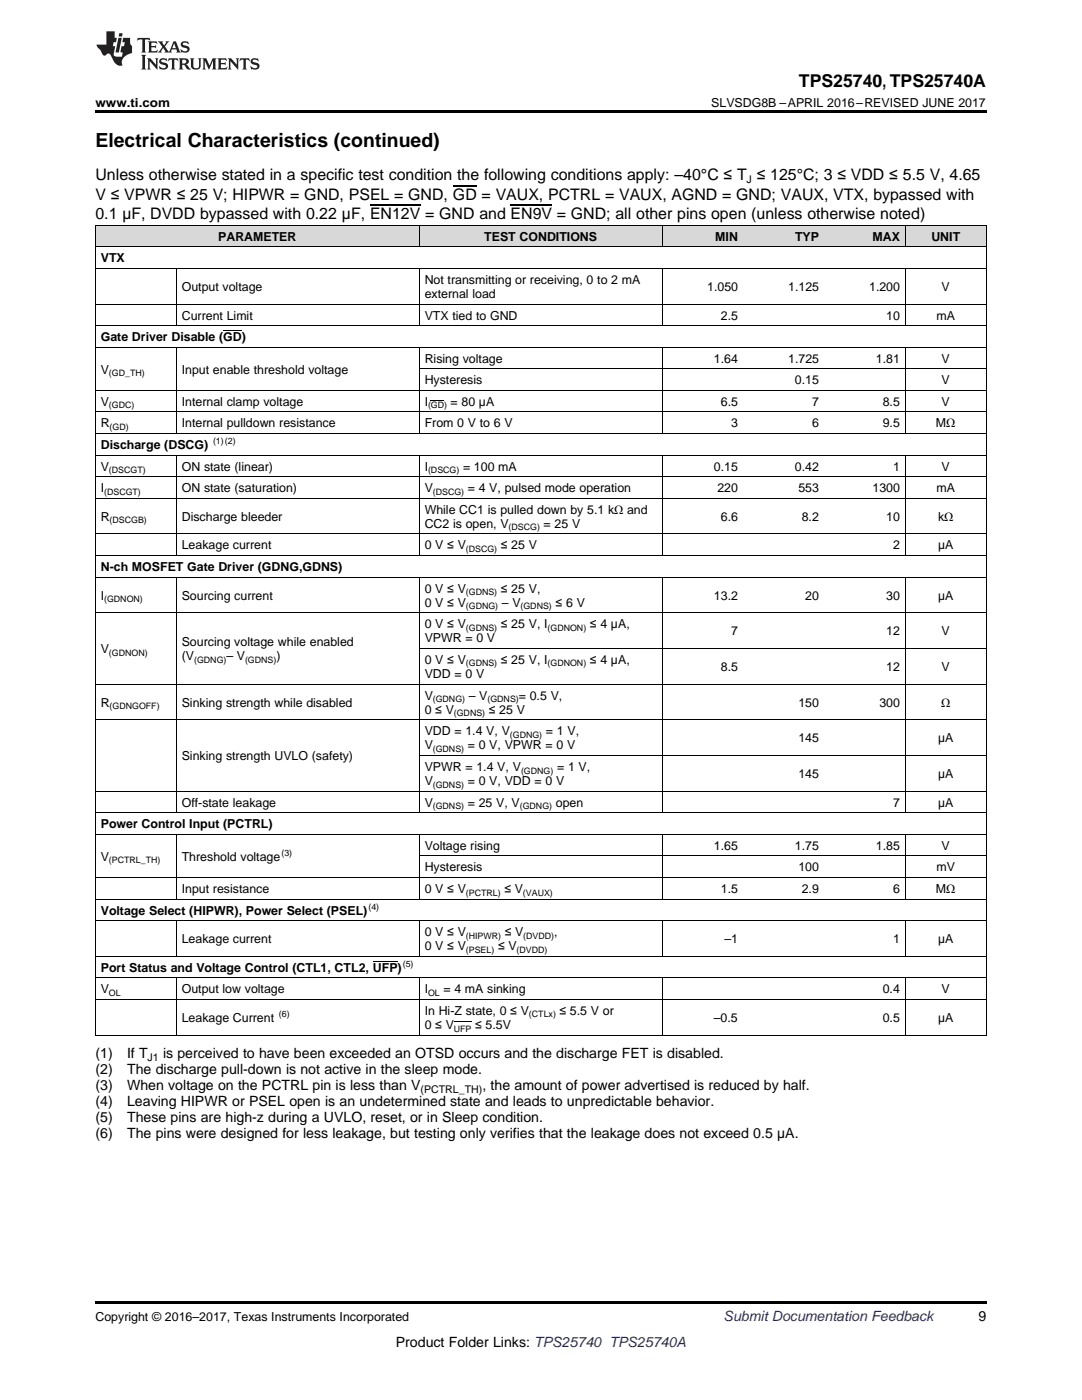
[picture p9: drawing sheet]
<svg xmlns="http://www.w3.org/2000/svg" width="216mm" height="279mm" viewBox="0 0 216 279" stroke-linecap="round" stroke-linejoin="round" font-family="sans-serif">
<defs><g id="words">
<text font-size="3.9" x="19" y="29.3">Electrical Characteristics (continued)</text>
<text font-size="3.5" x="159.4" y="17.3">TPS25740, TPS25740A</text>
<g font-size="3.2">
<text x="19" y="36">Unless otherwise stated in a specific test condition the following conditions apply: –40°C ≤ T ≤ 125°C; 3 ≤ VDD ≤ 5.5 V, 4.65</text>
<text x="19" y="39.9">V ≤ VPWR ≤ 25 V; HIPWR = GND, PSEL = GND, GD = VAUX, PCTRL = VAUX, AGND = GND; VAUX, VTX, bypassed with</text>
<text x="19" y="43.7">0.1 µF, DVDD bypassed with 0.22 µF, EN12V = GND and EN9V = GND; all other pins open (unless otherwise noted)</text>
</g>
<g font-size="2.8">
<text x="19" y="211.2">(1)</text>
<text x="19" y="214.4">(2)</text>
<text x="25.4" y="211.2">If T</text>
<text x="25.4" y="214.4">The discharge pull-down is not active in the sleep mode.</text>
<text x="32.5" y="211.2">is perceived to have been exceeded an OTSD occurs and the discharge FET is disabled.</text>
<text x="19" y="217.6">(3)</text>
<text x="19" y="220.8">(4)</text>
<text x="25.4" y="217.6">When voltage on the PCTRL pin is less than V</text>
<text x="25.4" y="220.8">Leaving HIPWR or PSEL open is an undetermined state and leads to unpredictable behavior.</text>
<text x="96.3" y="217.6">, the amount of power advertised is reduced by half.</text>
<text x="19" y="223.9">(5)</text>
<text x="19" y="227.1">(6)</text>
<text x="25.4" y="223.9">These pins are high-z during a UVLO, reset, or in Sleep condition.</text>
<text x="25.4" y="227.1">The pins were designed for less leakage, but testing only verifies that the leakage does not exceed 0.5 µA.</text>
<text x="195.3" y="263.6">9</text>
<text x="79" y="268.9">Product Folder Links: TPS25740 TPS25740A</text>
</g>
<text font-size="2.8" fill="#0000c8" x="144.4" y="263.6">Submit Documentation Feedback</text>
<g font-size="2.5">
<text x="19" y="21.4">www.ti.com</text>
<text x="141.9" y="21.4">SLVSDG8B –APRIL 2016–REVISED JUNE 2017</text>
<text x="20.1" y="52.4">VTX</text>
<text x="43.5" y="48">PARAMETER</text>
<text x="96.6" y="48">TEST CONDITIONS</text>
<text x="142.7" y="48">MIN</text>
<text x="158.6" y="48">TYP</text>
<text x="174.1" y="48">MAX</text>
<text x="185.8" y="48">UNIT</text>
<text x="36.3" y="58.1">Output voltage</text>
<text x="84.7" y="56.7">Not transmitting or receiving, 0 to 2 mA</text>
<text x="84.7" y="59.5">external load</text>
<text x="141.1" y="58.1">1.050</text>
<text x="157.3" y="58.1">1.125</text>
<text x="173.4" y="58.1">1.200</text>
<text x="187.9" y="58.1">V</text>
<text x="36.3" y="63.8">Current Limit</text>
<text x="84.7" y="63.8">VTX tied to GND</text>
<text x="143.8" y="63.8">2.5</text>
<text x="176.8" y="63.8">10</text>
<text x="186.9" y="63.8">mA</text>
<text x="20.1" y="68.1">Gate Driver Disable (GD)</text>
<text x="20.1" y="74.5">V</text>
<text x="36.3" y="74.5">Input enable threshold voltage</text>
<text x="84.7" y="72.4">Rising voltage</text>
<text x="84.7" y="76.7">Hysteresis</text>
<text x="142.5" y="72.4">1.64</text>
<text x="157.3" y="72.4">1.725</text>
<text x="158.6" y="76.7">0.15</text>
<text x="174.8" y="72.4">1.81</text>
<text x="187.9" y="72.4">V</text>
<text x="187.9" y="76.7">V</text>
<text x="20.1" y="81">V</text>
<text x="36.3" y="81">Internal clamp voltage</text>
<text x="84.7" y="81">I</text>
<text x="89.9" y="81">= 80 µA</text>
<text x="143.8" y="81">6.5</text>
<text x="162.1" y="81">7</text>
<text x="176.1" y="81">8.5</text>
<text x="187.9" y="81">V</text>
<text x="20.1" y="85.3">R</text>
<text x="20.1" y="89.6">Discharge (DSCG)</text>
<text x="36.3" y="85.3">Internal pulldown resistance</text>
<text x="84.7" y="85.3">From 0 V to 6 V</text>
<text x="145.9" y="85.3">3</text>
<text x="162.1" y="85.3">6</text>
<text x="176.1" y="85.3">9.5</text>
<text x="186.8" y="85.3">MΩ</text>
<text x="20.1" y="93.9">V</text>
<text x="36.3" y="93.9">ON state (linear)</text>
<text x="84.7" y="93.9">I</text>
<text x="92.4" y="93.9">= 100 mA</text>
<text x="142.5" y="93.9">0.15</text>
<text x="158.6" y="93.9">0.42</text>
<text x="178.2" y="93.9">1</text>
<text x="187.9" y="93.9">V</text>
<text x="20.1" y="98.2">I</text>
<text x="36.3" y="98.2">ON state (saturation)</text>
<text x="84.7" y="98.2">V</text>
<text x="93.3" y="98.2">= 4 V, pulsed mode operation</text>
<text x="143.2" y="98.2">220</text>
<text x="159.3" y="98.2">553</text>
<text x="174.1" y="98.2">1300</text>
<text x="186.9" y="98.2">mA</text>
<text x="20.1" y="103.9">R</text>
<text x="36.3" y="103.9">Discharge bleeder</text>
<text x="84.7" y="102.5">While CC1 is pulled down by 5.1 kΩ and</text>
<text x="84.7" y="105.3">CC2 is open, V</text>
<text x="108.5" y="105.3">= 25 V</text>
<text x="143.8" y="103.9">6.6</text>
<text x="160" y="103.9">8.2</text>
<text x="176.8" y="103.9">10</text>
<text x="187.2" y="103.9">kΩ</text>
<text x="20.1" y="113.9">N-ch MOSFET Gate Driver (GDNG,GDNS)</text>
<text x="36.3" y="109.6">Leakage current</text>
<text x="84.7" y="109.6">0 V ≤ V</text>
<text x="99.9" y="109.6">≤ 25 V</text>
<text x="178.2" y="109.6">2</text>
<text x="187.2" y="109.6">µA</text>
<text x="20.1" y="119.7">I</text>
<text x="36.3" y="119.7">Sourcing current</text>
<text x="84.7" y="118.3">0 V ≤ V</text>
<text x="99.9" y="118.3">≤ 25 V,</text>
<text x="142.5" y="119.7">13.2</text>
<text x="160.7" y="119.7">20</text>
<text x="176.8" y="119.7">30</text>
<text x="187.2" y="119.7">µA</text>
<text x="84.7" y="121.1">0 V ≤ V</text>
<text x="84.7" y="125.4">0 V ≤ V</text>
<text x="99.9" y="125.4">≤ 25 V, I</text>
<text x="100.2" y="121.1">– V</text>
<text x="110.8" y="121.1">≤ 6 V</text>
<text x="117.7" y="125.4">≤ 4 µA,</text>
<text x="20.1" y="130.4">V</text>
<text x="36.3" y="128.9">Sourcing voltage while enabled</text>
<text x="36.3" y="131.8">(V</text>
<text x="45.2" y="131.8">– V</text>
<text x="55.2" y="131.8">)</text>
<text x="84.7" y="128.2">VPWR = 0 V</text>
<text x="145.9" y="126.8">7</text>
<text x="176.8" y="126.8">12</text>
<text x="187.9" y="126.8">V</text>
<text x="84.7" y="132.5">0 V ≤ V</text>
<text x="84.7" y="135.3">VDD = 0 V</text>
<text x="99.9" y="132.5">≤ 25 V, I</text>
<text x="117.7" y="132.5">≤ 4 µA,</text>
<text x="143.8" y="133.9">8.5</text>
<text x="176.8" y="133.9">12</text>
<text x="187.9" y="133.9">V</text>
<text x="20.1" y="141">R</text>
<text x="36.3" y="141">Sinking strength while disabled</text>
<text x="84.7" y="139.6">V</text>
<text x="84.7" y="142.5">0 ≤ V</text>
<text x="93.6" y="139.6">– V</text>
<text x="97.5" y="142.5">≤ 25 V</text>
<text x="103.5" y="139.6">= 0.5 V,</text>
<text x="159.3" y="141">150</text>
<text x="175.5" y="141">300</text>
<text x="187.8" y="141">Ω</text>
<text x="84.7" y="146.8">VDD = 1.4 V, V</text>
<text x="84.7" y="149.6">V</text>
<text x="93.3" y="149.6">= 0 V, VPWR = 0 V</text>
<text x="108.9" y="146.8">= 1 V,</text>
<text x="159.3" y="148.2">145</text>
<text x="187.2" y="148.2">µA</text>
<text x="36.3" y="151.7">Sinking strength UVLO (safety)</text>
<text x="84.7" y="153.9">VPWR = 1.4 V, V</text>
<text x="111.2" y="153.9">= 1 V,</text>
<text x="159.3" y="155.3">145</text>
<text x="187.2" y="155.3">µA</text>
<text x="36.3" y="161">Off-state leakage</text>
<text x="84.7" y="156.7">V</text>
<text x="84.7" y="161">V</text>
<text x="93.3" y="156.7">= 0 V, VDD = 0 V</text>
<text x="93.3" y="161">= 25 V, V</text>
<text x="110.9" y="161">open</text>
<text x="178.2" y="161">7</text>
<text x="187.2" y="161">µA</text>
<text x="20.1" y="165.3">Power Control Input (PCTRL)</text>
<text x="20.1" y="171.8">V</text>
<text x="36.3" y="171.8">Threshold voltage</text>
<text x="84.7" y="169.6">Voltage rising</text>
<text x="84.7" y="173.9">Hysteresis</text>
<text x="142.5" y="169.6">1.65</text>
<text x="158.6" y="169.6">1.75</text>
<text x="159.3" y="173.9">100</text>
<text x="174.8" y="169.6">1.85</text>
<text x="186.9" y="173.9">mV</text>
<text x="187.9" y="169.6">V</text>
<text x="36.3" y="178.2">Input resistance</text>
<text x="84.7" y="178.2">0 V ≤ V</text>
<text x="100.6" y="178.2">≤ V</text>
<text x="143.8" y="178.2">1.5</text>
<text x="160" y="178.2">2.9</text>
<text x="178.2" y="178.2">6</text>
<text x="186.8" y="178.2">MΩ</text>
<text x="20.1" y="182.5">Voltage Select (HIPWR), Power Select (PSEL)</text>
<text x="36.3" y="188.2">Leakage current</text>
<text x="84.7" y="186.8">0 V ≤ V</text>
<text x="84.7" y="189.7">0 V ≤ V</text>
<text x="99.4" y="189.7">≤ V</text>
<text x="100.7" y="186.8">≤ V</text>
<text x="110.6" y="186.8">,</text>
<text x="144.5" y="188.2">–1</text>
<text x="178.2" y="188.2">1</text>
<text x="187.2" y="188.2">µA</text>
<text x="20.1" y="194">Port Status and Voltage Control (CTL1, CTL2, UFP)</text>
<text x="20.1" y="198.3">V</text>
<text x="36.3" y="198.3">Output low voltage</text>
<text x="36.3" y="204">Leakage Current</text>
<text x="84.7" y="198.3">I</text>
<text x="84.7" y="202.6">In Hi-Z state, 0 ≤ V</text>
<text x="88.5" y="198.3">= 4 mA sinking</text>
<text x="111.7" y="202.6">≤ 5.5 V or</text>
<text x="142.5" y="204">–0.5</text>
<text x="176.1" y="198.3">0.4</text>
<text x="176.1" y="204">0.5</text>
<text x="187.2" y="204">µA</text>
<text x="187.9" y="198.3">V</text>
<text x="84.7" y="205.4">0 ≤ V</text>
<text x="94.8" y="205.4">≤ 5.5V</text>
<text x="19" y="263.6">Copyright © 2016–2017, Texas Instruments Incorporated</text>
</g>
<g font-size="2.1">
<text x="149" y="36.6">J</text>
<text x="29.5" y="211.8">J1</text>
<text x="83.9" y="218.2">(PCTRL_TH)</text>
</g>
<g font-size="1.8">
<text x="21.7" y="75">(GD_TH)</text>
<text x="21.7" y="81.5">(GDC)</text>
<text x="85.4" y="81.5">(GD)</text>
<text x="21.9" y="85.8">(GD)</text>
<text x="42.5" y="88.6">(1)(2)</text>
<text x="21.7" y="94.4">(DSCGT)</text>
<text x="85.4" y="94.4">(DSCG)</text>
<text x="20.8" y="98.7">(DSCGT)</text>
<text x="86.4" y="98.7">(DSCG)</text>
<text x="21.9" y="104.4">(DSCGB)</text>
<text x="101.5" y="105.8">(DSCG)</text>
<text x="93" y="110.1">(DSCG)</text>
<text x="93" y="118.7">(GDNS)</text>
<text x="20.8" y="120.2">(GDNON)</text>
<text x="93" y="121.6">(GDNG)</text>
<text x="93" y="125.9">(GDNS)</text>
<text x="103.9" y="121.6">(GDNS)</text>
<text x="109.3" y="125.9">(GDNON)</text>
<text x="21.7" y="130.8">(GDNON)</text>
<text x="38.7" y="132.3">(GDNG)</text>
<text x="48.9" y="132.3">(GDNS)</text>
<text x="93" y="133">(GDNS)</text>
<text x="109.3" y="133">(GDNON)</text>
<text x="21.9" y="141.5">(GDNGOFF)</text>
<text x="86.4" y="140.1">(GDNG)</text>
<text x="90.6" y="142.9">(GDNS)</text>
<text x="97.3" y="140.1">(GDNS)</text>
<text x="101.7" y="147.2">(GDNG)</text>
<text x="86.4" y="150.1">(GDNS)</text>
<text x="104" y="154.4">(GDNG)</text>
<text x="86.4" y="157.2">(GDNS)</text>
<text x="86.4" y="161.5">(GDNS)</text>
<text x="103.7" y="161.5">(GDNG)</text>
<text x="21.7" y="172.3">(PCTRL_TH)</text>
<text x="56.2" y="170.8">(3)</text>
<text x="93" y="178.7">(PCTRL)</text>
<text x="104.4" y="178.7">(VAUX)</text>
<text x="73.5" y="181.5">(4)</text>
<text x="93" y="187.3">(HIPWR)</text>
<text x="93" y="190.1">(PSEL)</text>
<text x="103.1" y="190.1">(DVDD)</text>
<text x="104.4" y="187.3">(DVDD)</text>
<text x="80.4" y="193">(5)</text>
<text x="21.7" y="198.8">OL</text>
<text x="55.7" y="203">(6)</text>
<text x="85.4" y="198.8">OL</text>
<text x="105.6" y="203.1">(CTLx)</text>
<text x="90.6" y="205.9">UFP</text>
</g>
</g></defs>
<g fill="#d8d8d8">
<path d="M19 45h16.2v4.3h-16.2z"/>
<path d="M35.2 45h48.5v4.3h-48.5z"/>
<path d="M83.7 45h48.5v4.3h-48.5z"/>
<path d="M132.2 45h16.1v4.3h-16.1z"/>
<path d="M148.3 45h16.2v4.3h-16.2z"/>
<path d="M164.5 45h16.2v4.3h-16.2z"/>
<path d="M180.7 45h16.1v4.3h-16.1z"/>
</g>
<path d="M19 22h177.8v.5h-177.8zM19 259.7h177.8v.5h-177.8z" fill="#000"/>
<g fill="none" stroke="#000" stroke-width=".2">
<path d="M19 53.6h177.8M19 49.3h177.8M19 45h177.8M19.1 45v161.7M35.2 53.6v11.5M83.6 45v4.3M83.6 53.6v11.5M132.1 45v4.3M132.1 53.6v11.5M180.6 45v4.3M180.6 53.6v11.5M196.8 45v161.7"/>
<path d="M19 77.9h177.8M19 69.3h177.8M19 65h177.8M19 60.7h177.8M35.2 69.4v17.2M83.6 69.4v17.2M83.7 73.6h113.1M132.1 69.4v17.2M180.6 69.4v17.2M19 99.4h177.8M19 95.1h177.8M19 90.8h177.8"/>
<path d="M19 86.5h177.8M19 82.2h177.8M35.2 90.9v20M83.6 90.9v20M132.1 90.9v20M180.6 90.9v20M19 115.2h177.8M19 110.9h177.8M19 106.6h177.8M35.2 115.2v47.1M83.6 115.2v47.1M132.1 115.2v47.1"/>
<path d="M180.6 115.2v47.1M19 136.5h177.8M19 122.3h177.8M83.7 129.4h113.1M19 157.9h177.8M19 143.7h177.8M83.7 150.8h113.1M19 179.4h177.8M19 175.1h177.8M19 166.5h177.8M19 162.2h177.8M35.2 166.6v12.9"/>
<path d="M83.6 166.6v12.9M83.7 170.8h113.1M132.1 166.6v12.9M180.6 166.6v12.9M19 199.5h177.8M19 195.2h177.8M19 190.9h177.8M19 183.7h177.8M35.2 183.8v7.1M35.2 195.2v11.5M83.6 183.8v7.1M83.6 195.2v11.5"/>
<path d="M132.1 183.8v7.1M132.1 195.2v11.5M180.6 183.8v7.1M180.6 195.2v11.5M19 206.6h177.8"/>
</g>
<g fill="#231f20">
<path d="M27.5 7.6l-.1 .5 .4-.2h.6v.1v2.1l-.2 .4h1l-.3-.4v-2.1l.1-.1h.5l.5 .2-.2-.5zM29.5 8.3l.2 .3v1.5l-.2 .4h1.8l.2-.6a1.04 1.04 0 0 1-1.3 .2v-.7h.6l.3 .2v-.6l-.3 .2h-.6v-.6l.8-.1 .4 .3-.2-.5zM31.5 8.3l.9 1.1-.9 1.1h.8l-.2-.2 .5-.7 .4 .7-.2 .2h1.5l-.1-.2 .1-.4h.9l.1 .4-.2 .2h1l-.3-.3-.7-1.9h-.5l-.9 2-.8-1 .9-1h-.8l.1 .3-.3 .5-.4-.6 .2-.2zM34.7 8.6l.4 1h-.7zM36.3 8.4a.63 .63 0 0 0-.2 .7 .63 .63 0 0 0 .6 .4l.6 .2 .1 .2a.75 .75 0 0 1-.7 .4 .75 .75 0 0 1-.6-.5l.1 .7 .1-.1a1.11 1.11 0 0 0 1.5-.6 1.13 1.13 0 0 0-1.2-.8l-.1-.4a1.04 1.04 0 0 1 1.2 .2l-.2-.5-.1 .1-.5-.2zM28.2 10.9l.2 .4v2.2l-.2 .4h1l-.3-.4v-2.2l.3-.4zM29.3 11.6l.3 .4v1.5l-.3 .4h.8l-.2-.4v-1.3l1.5 1.7v-1.9l.2-.4h-.7l.2 .4v.9l-1.1-1.3zM32 11.8a.62 .62 0 0 0-.2 .7 .62 .62 0 0 0 .6 .4l.6 .1 .1 .3a.76 .76 0 0 1-.7 .3 .76 .76 0 0 1-.6-.4l.1 .7 .1-.1a1.11 1.11 0 0 0 1.5-.6 1.13 1.13 0 0 0-1.2-.8l-.1-.4a1.04 1.04 0 0 1 1.2 .2l-.2-.6-.1 .1-.5-.1zM33.7 11.6l-.2 .6a.61 .61 0 0 1 .8-.3v1.6l-.2 .4h.9l-.2-.4v-1.6a.63 .63 0 0 1 .8 .3l-.2-.6zM35.6 11.6l.3 .4v1.5l-.3 .4h1l-.2-.2v-.8l.5 .2a.76 .76 0 0 0 1.2 .7l-1-1a.58 .58 0 0 0 .6-.5 .58 .58 0 0 0-.5-.6zM36.4 11.9h.1a.45 .45 0 0 1 .5 .1 .45 .45 0 0 1 .1 .5l-.7 .2zM37.9 11.6l.2 .2a2.17 2.17 0 0 0 .3 1.9 .99 .99 0 0 0 1.6-.6v-1.1l.2-.4h-.7l.2 .2a1.92 1.92 0 0 1-.2 1.8 .6 .6 0 0 1-.9-.5v-1.1l.2-.4zM40.4 11.6l.2 .4v1.5l-.2 .4h.7l-.2-.4v-1.4l.8 1.8 .8-1.8v1.4l-.2 .4h.9l-.2-.4v-1.5l.2-.4h-.8l-.6 1.5-.6-1.5zM43.4 11.6l.2 .4v1.5l-.2 .4h1.8l.2-.6a1.04 1.04 0 0 1-1.3 .1v-.6h.5l.4 .2v-.6l-.4 .2h-.5v-.7h.8l.3 .3-.1-.6zM45.5 11.6l.2 .4v1.5l-.2 .4h.7l-.2-.4v-1.3l1.5 1.7v-1.9l.2-.4h-.7l.2 .4v.9l-1.1-1.3zM47.9 11.6l-.1 .6a.61 .61 0 0 1 .8-.3v1.6l-.3 .4h1l-.3-.4 .1-1.6a.63 .63 0 0 1 .7 .3l-.1-.6zM50.2 11.8a.62 .62 0 0 0-.2 .7 .62 .62 0 0 0 .6 .4l.6 .1 .2 .3a.76 .76 0 0 1-.8 .3 .76 .76 0 0 1-.6-.4l.1 .7 .2-.1a1.11 1.11 0 0 0 1.5-.6 1.13 1.13 0 0 0-1.3-.8l-.1-.4a1.04 1.04 0 0 1 1.2 .2l-.1-.6-.2 .1-.5-.1z"/>
<path d="M21.2 6.3v2.6h-1.9l.1 .4 .7 .9a.91 .91 0 0 0 1 .8 .56 .56 0 0 1 .5-.3 .56 .56 0 0 1 .5 .3l.4 .8a1.53 1.53 0 0 0 1.9 1.2 1.54 1.54 0 0 1 1-2.1l.9-.3v-1.4a1.52 1.52 0 0 1-.3-1.6h-1.4l-.2 .8h.5l-.2 .8h-.4l-.2 1v.2l.4 .1-.2 .8a1.93 1.93 0 0 1-1.6-.3l.3-1.8h-.5l.2-.8h.4l.2-.8h-.4v-1.3zM23.6 7.6l-.6 2.9h.7l.6-2.9zM23.8 6.6l-.1 .7h.6l.2-.7z"/>
</g>
<path d="M44.6 65.9h3.7M86 80h2.6M74.4 191.8h4.9M90.6 203.9h3.5" fill="none" stroke="#000" stroke-width=".2"/>
<path d="M90.4 37.1h4.7M73.8 41h10.1M101.9 41h8.3" fill="none" stroke="#000" stroke-width=".21"/>
<use href="#words"/>
</svg>
